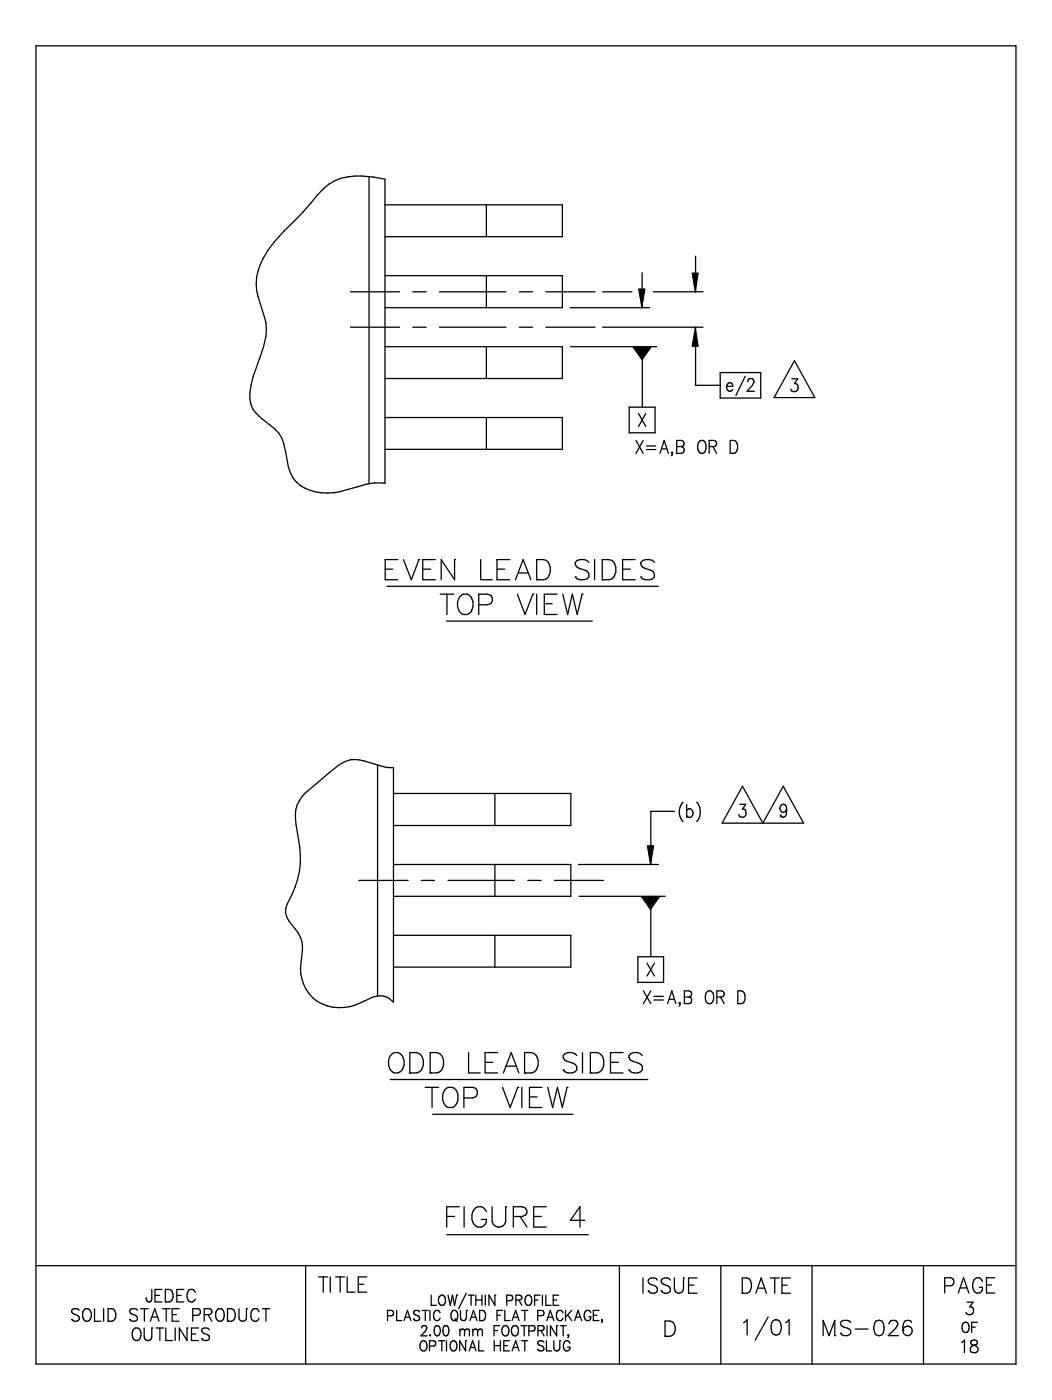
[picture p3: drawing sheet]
<svg xmlns="http://www.w3.org/2000/svg" width="210mm" height="280mm" viewBox="0 0 210 280" stroke-linecap="round" stroke-linejoin="round" font-family="sans-serif">
<g fill="none" stroke="#000" stroke-width=".25">
<path d="M7.2 9.2h195.5v263.1h-195.5zM64.6 37.6a9.6 9.6 0 0 1 7.6-2.5l2.4 .3 2.2 .4v60.7a10.3 10.3 0 0 0-5.5 .7 13.6 13.6 0 0 1-9.3 .7 6.3 6.3 0 0 1-4.7-5.8l-.3-1.8a6.7 6.7 0 0 0-2.2-4.7 17.9 17.9 0 0 1-4.4-3.9 6.5 6.5 0 0 1-.3-4.9l.4-1.7 1.4-3.9a11.6 11.6 0 0 0 .8-8l-1.2-4a9.6 9.6 0 0 1 1-7.5 28.3 28.3 0 0 1 6.2-7.6zM73.6 35.2v61.4M69.9 58.3h9.8M76.8 40.9h35.4v6.4h-35.4M76.8 55h35.4v6.4h-35.4M82.4 58.3h2.6M87.7 58.3h13.2M97 40.9v6.4M97 55v6.4M103.6 58.3h2.7M108.9 58.3h9.8"/>
<path d="M120.2 58.3h5.9M128.1 54.4v7M130.4 58.3h9.9M138.8 51.1v7.2M69.9 65.3h9.8M76.8 69.2h35.4v6.4h-35.4M82.4 65.3h2.6M87.7 65.3h13.2M97 69.2v6.4M103.6 65.3h2.7M108.9 65.3h9.8M113.7 61.4h15.9"/>
<path d="M113.8 69.2h17.2M120.2 65.3h20.1M128.2 69.2v12M138.8 65.3v11.6h4.9M143.7 74.4h8.1v5.1h-8.1zM145 77.1a.8 .8 0 0 0 .8 1l.4-.3M145.3 76.5l.2-.1a.61 .61 0 0 1 .7 .7h-1.2zM148.7 75.1l-1.9 3.9M149.2 76.2l.1-.4 .3-.2 .6 .1a.82 .82 0 0 1-.1 1.2l-1 1.2h1.4M158 75.6h1.2l-.7 1a.78 .78 0 0 1 .7 1.2 .78 .78 0 0 1-1.4-.1M158.5 72l4.1 7.4h-8.1zM76.8 83.4h35.4v6.3h-35.4"/>
<path d="M97 83.4v6.3M125.5 81.3h5.2v5.1h-5.2zM126.9 87.9l1.4 2.6M127.4 82.6l1.4 2.5M128.3 87.9l-1.4 2.6M128.8 82.6l-1.4 2.5M129 89h1.8M129 89.8h1.8M131.7 90.5l.8-2.6 .9 2.6M132 89.6h1M134.1 90.3v.2l-.1-.1zM134.2 90.4l-.2 .6"/>
<path d="M135 87.9h1a.62 .62 0 0 1 .5 .6 .62 .62 0 0 1-.5 .7 .68 .68 0 0 1 .5 .6 .68 .68 0 0 1-.5 .7h-1zM135 89.2h1M139.6 88.1l.2-.2a1.12 1.12 0 0 1 1.1 1.6 .84 .84 0 0 1-.9 1 .84 .84 0 0 1-.8-1 1.48 1.48 0 0 1 .4-1.4zM141.5 89.2h1a.62 .62 0 0 0 .5-.7 .62 .62 0 0 0-.5-.6h-1v2.6M142.3 89.2l.7 1.3M145.7 90.5h.1M145.7 87.9h.7a1.44 1.44 0 0 1 .8 1.3 1.44 1.44 0 0 1-.8 1.3h-.7zM76.9 113.6h1.5M77.2 117.1h54.1M79.4 111.7h-2.5v4h2.5M80.5 111.7l1.6 4 1.5-4M83.6 111.7h.1"/>
<path d="M84.3 113.6h1.6M86.8 111.7h-2.5v4h2.5M87.8 118.6h2.7M89.2 118.6v4.1M90.7 111.7h.1M90.7 111.7v4l-2.7-4v4M91.7 119.2a1.38 1.38 0 0 1 1.3-.6 1.38 1.38 0 0 1 1.2 1 2.29 2.29 0 0 1-1 3.1 1.88 1.88 0 0 1-1.9-2.6zM95.9 111.7v4h2.3M99.2 113.6h1.5M101.7 111.7h-2.5v4h2.5M102.8 115.7l1.6-4 1.5 4M103.2 118.6l1.6 4.1 1.5-4.1"/>
<path d="M103.4 114.4h1.9M106.3 118.6h.1M107.1 115.7h.1M107.1 111.7h1.3a2.21 2.21 0 0 1 1 3.5l-.4 .4-.6 .1h-1.3zM107.1 118.6v4.1M111.1 118.6h-2.5v4.1h2.5M112.3 118.6l1 4.1 .9-4.1 1 4.1 .9-4.1M114.8 115.2h.1M116.1 118.6h.1M117.5 112.3a1.85 1.85 0 0 0-2.7 0 1.08 1.08 0 0 0 .7 1.2l1.2 .3a.99 .99 0 0 1 .7 .8 .99 .99 0 0 1-.3 1 1.98 1.98 0 0 1-2.3-.4M118.6 111.7v4M120.2 115.7h.1"/>
<path d="M120.2 111.7h1.3a1.87 1.87 0 0 1 1.4 2.5 1.61 1.61 0 0 1-1.4 1.5h-1.3zM124.2 113.6h1.6M126.7 111.7h-2.5v4h2.5M127.9 115.2h.1M130.6 112.3a1.85 1.85 0 0 0-2.7 0 1.08 1.08 0 0 0 .7 1.2l1.2 .3a1 1 0 0 1 .4 1.8 1.98 1.98 0 0 1-2.3-.4M89 124h29.2M95.5 120.7h1.8a1.07 1.07 0 0 0 .9-1.3l-.3-.6-.6-.2h-1.8v4.1M108.6 120.5h1.6M60.9 158.4l4.7-4.1a7.2 7.2 0 0 1 5.2-2.7l1.9 .3 4.4 1.3 1.4 .1v46.8a3.6 3.6 0 0 0-4.1-1 15.1 15.1 0 0 1-5.7 2 7.6 7.6 0 0 1-8.7-8.8 7.7 7.7 0 0 0-.5-6l-.6-.8a4.6 4.6 0 0 1-1.9-4.2l.3-.9a18 18 0 0 0 2-14.2 10.4 10.4 0 0 1 0-5.5l.9-1.6zM75.3 152.7v46.1M78.5 158.4h35.4v6.4h-35.4M98.7 158.4v6.4"/>
<path d="M148.1 157l4.1 7.3 4.1-7.3 4 7.3h-16.2zM71.6 175.8h9.8M78.5 172.6h35.4v6.4h-35.4M84.1 175.8h2.6M89.4 175.8h13.2M98.7 172.6v6.4M105.3 175.8h2.7M110.6 175.8h9.8M115.4 172.6h16M115.5 179h17.2M129.9 162v10.6M129.9 179v12"/>
<path d="M129.9 162h4.7M136.3 160.2a2.84 2.84 0 0 0 0 3.8M137 160.6v2.6M137 161.8a.61 .61 0 0 1 .6-.4 .61 .61 0 0 1 .6 .4 .75 .75 0 0 1-.1 1.2 .75 .75 0 0 1-1.1-.2M139 160.2a2.96 2.96 0 0 1 0 3.8M147.6 160.6h1.2l-.7 1a.78 .78 0 0 1 .7 1.2 .78 .78 0 0 1-1.4-.1M155.7 162.8h.1M155.9 160.7a.6 .6 0 0 1 1 .3l.1 .5a.69 .69 0 0 1-.8 .7 .69 .69 0 0 1-.6-.9zM157 161.5a1.37 1.37 0 0 1-.6 1.7l-.6-.2-.1-.2M78.5 186.7h35.4v6.4h-35.4M98.7 186.7v6.4M127.3 191h5.1v5.1h-5.1z"/>
<path d="M128.4 197.8l1.5 2.6M129.1 192.3l1.5 2.6M129.9 197.8l-1.5 2.6M130.5 198.9h1.9M130.5 199.7h1.9M130.6 192.3l-1.5 2.6M133.5 199.5h1.1M136.5 197.8h1a.62 .62 0 0 1 .5 .6 .62 .62 0 0 1-.5 .7l.3 .1a.68 .68 0 0 1 .2 .7 .68 .68 0 0 1-.5 .5h-1zM136.5 199.1h1M140.9 198.2l.4-.4a1.11 1.11 0 0 1 1.1 1.6 .84 .84 0 0 1-.8 1 .84 .84 0 0 1-.9-1v-.6zM143 199.1h1a.62 .62 0 0 0 .5-.7 .62 .62 0 0 0-.5-.6h-1v2.6M143.7 199.1l.8 1.3"/>
<path d="M147.2 197.8h.7a1.45 1.45 0 0 1 0 2.6h-.7zM77.9 215.5h51.4M77.9 210.7a1.38 1.38 0 0 1 1.4-.6 1.38 1.38 0 0 1 1.1 1 2.29 2.29 0 0 1-1 3.1 1.86 1.86 0 0 1-1.9-2.5zM81.8 214.2h.1M81.8 210.1h1.3a2.17 2.17 0 0 1 1.4 2.1 2.17 2.17 0 0 1-1.4 2h-1.3zM84.9 217.1h2.6M85.8 214.2h.1M85.8 210.1h1.3a2.19 2.19 0 0 1 1 3.5l-.4 .4-.6 .2h-1.3zM86.2 217.1v4M88.7 217.6a1.48 1.48 0 0 1 1.7-.5 1.48 1.48 0 0 1 1 1.5 1.86 1.86 0 0 1-1.9 2.5 2.33 2.33 0 0 1-.8-3.5zM92.6 219.2h1.7a1.06 1.06 0 0 0 1-1 1.06 1.06 0 0 0-1-1.1h-1.7v4M93.5 210.1v4.1h2.3"/>
<path d="M96.8 212.1h1.5M99.3 210.1h-2.5v4.1h2.5M100.3 217.1l1.5 4 1.5-4M100.4 214.2l1.6-4.1 1.5 4.1M101 212.9h1.9M103.3 217.1h.1M104.1 217.1v4M104.7 214.2h.1M104.7 210.1h1.3a2.24 2.24 0 0 1 1 3.5l-.4 .4-.6 .2h-1.3zM105.6 219h1.6M108.1 217.1h-2.5v4h2.5M109.3 217.1l1 4 .9-4 1 4 .9-4"/>
<path d="M112.4 213.6h.1M113.1 217.1h.1M115.1 210.7a1.76 1.76 0 0 0-2.7 0 1.07 1.07 0 0 0 .7 1.2l1.2 .4a1 1 0 0 1 .4 1.7 1.83 1.83 0 0 1-2.3-.4M116.2 210.1v4.1M117.8 214.2h.1M117.8 210.1h1.3a2.19 2.19 0 0 1 1 3.5l-.4 .4-.6 .2h-1.3zM121.8 212.1h1.6M124.3 210.1h-2.5v4.1h2.5M125.5 213.6h.1M128.2 210.7a1.71 1.71 0 0 0-2.7 0 .98 .98 0 0 0 .8 1.2l1.1 .4a.97 .97 0 0 1 .8 .7 .97 .97 0 0 1-.4 1 1.75 1.75 0 0 1-2.3-.4M133.2 200.4l.8-2.6 .9 2.6M135.6 200.2v.2l-.1-.1z"/>
<path d="M135.7 200.3l-.2 .6M147.2 200.4h.1M86.3 222.5h28M7.2 252.7h195.5M30.3 257.4v1.9l-.1 .4a.51 .51 0 0 1-.9 0l-.1-.6M30.9 258.6h.9M32.3 257.4h-1.4v2.5h1.4M33 259.9h.1M33 257.4h.8a1.38 1.38 0 0 1 .8 1.3 1.38 1.38 0 0 1-.8 1.2h-.8zM35.3 258.6h.8M36.7 257.4h-1.4v2.5h1.4M39 258a.85 .85 0 0 0-1-.6 .85 .85 0 0 0-.7 1 1.11 1.11 0 0 0 1.1 1.5l.6-.6"/>
<path d="M61 252.7v19.6M63.6 254.9h1.8M64.5 254.9v3.1M65.9 254.9v3.1M67 254.9h1.8M67.9 254.9v3.1M69.3 254.9v3.1h1.5M71.5 256.4h1M73.2 254.9h-1.7v3.1h1.7M86 258.6v2h1.1M87.7 258.9a.67 .67 0 0 1 .8-.3 .67 .67 0 0 1 .4 .8v.4a.7 .7 0 0 1-.7 .8 .7 .7 0 0 1-.7-.8zM89.1 242.9h1.6"/>
<path d="M89.1 246.5h28.3M89.4 258.6l.5 2 .4-2 .4 2 .4-2M91.1 258.6h.1M91.6 240.9h-2.5v4.1M92.6 240.9v4.1M93 258.2l-1.5 3.1M93.4 258.6h1.2M94 258.6v2M94.9 258.6v2M94.9 259.6h1.3M96.2 258.6v2M96.8 258.6v2"/>
<path d="M97 241.9a1.48 1.48 0 0 0-1.7-1 1.48 1.48 0 0 0-1.1 1.6 1.86 1.86 0 0 0 1.9 2.5 1.43 1.43 0 0 0 .9-1.5h-.9M98.2 240.9v2.9a1.37 1.37 0 0 0 1.3 1.2 1.37 1.37 0 0 0 1.4-1.2v-2.9M98.7 258.6h.1M98.7 258.6v2l-1.1-2v2M100.9 240.9h.1M101.1 259.7h.8a.56 .56 0 0 0 .4-.6 .56 .56 0 0 0-.4-.5h-.8v2M102.4 242.9h1.8l.6-.2a.92 .92 0 0 0 0-1.6l-.6-.2h-1.8v4.1M102.9 259.6h.8l.2-.1 .2-.3a.51 .51 0 0 0-.4-.6h-.8v2M103.5 259.6l.6 1M103.8 242.9l1.3 2.1M104.9 258.9l.4-.3a1.07 1.07 0 0 1 .6 1.7l-.1 .2a.9 .9 0 0 1-1-.4 .9 .9 0 0 1 0-1zM106.5 242.9h1.5"/>
<path d="M106.7 259.6h.6M107.8 258.6h-1.1v2M108.2 258.6v2M108.9 258.6v2h1.1M109 240.9h-2.5v4.1h2.5M110.4 259.6h.7M111.5 258.6h-1.1v2h1.1M116.7 243.6h-2.9l1.9-2.7v4.1M123.6 252.7v19.6M128.3 255.2v3M129.3 257.7h.1M131.2 255.6a1.13 1.13 0 0 0-1.9 0 .8 .8 0 0 0 .6 .9l.8 .2a.77 .77 0 0 1 .5 .8 .77 .77 0 0 1-.7 .7h-.5l-.7-.5"/>
<path d="M131.9 257.7h.1M133.8 255.6a1.13 1.13 0 0 0-1.9 0 .77 .77 0 0 0 .6 .9l.7 .2a.77 .77 0 0 1 .6 .8 .77 .77 0 0 1-.7 .7h-.5l-.7-.5M134.6 255.2v2.1a.91 .91 0 0 0 .9 .9 .91 .91 0 0 0 .9-.9v-2.1M136.4 255.2h.1M137.4 256.6h1.1M139.1 255.2h-1.7v3h1.7M143.8 252.7v19.6M148.1 258.2h.1M148.1 255.2h.9a1.4 1.4 0 0 1 .9 1.8 1.28 1.28 0 0 1-.9 1.2h-.9zM150.8 258.2l1.1-3 1 3M151.2 257.2h1.3M153.7 255.2h1.8"/>
<path d="M154.6 255.2v3M156 256.6h1.1M157.7 255.2h-1.7v3h1.7M162 252.7v19.6M184.3 252.7v19.6M188.5 256.7h1.2a.82 .82 0 0 0 .6-.8 .82 .82 0 0 0-.6-.8h-1.2v3.1M191.2 258.2l1.1-3.1 1 3.1M191.6 257.1h1.3M192.9 260h1.3l-.7 .9a.8 .8 0 0 1 .8 .9 .8 .8 0 0 1-1 .7l-.4-.2-.2-.3M196 255.8a.94 .94 0 0 0-1.4-.5 1.89 1.89 0 0 0 .2 2.9h.6a1.01 1.01 0 0 0 .6-1.2h-.6M196.8 256.5h1M198.5 255.1h-1.7v3.1h1.7"/>
<path d="M14.3 263.4h.1M15.8 261.6a.84 .84 0 0 0-.8-.3 .84 .84 0 0 0-.7 .6 1.69 1.69 0 0 0 1.3 .8l.2 .4v.3a.98 .98 0 0 1-1.5 0M16.9 261.4a.89 .89 0 0 1 1.3 .8 1.15 1.15 0 0 1-1.1 1.6 1.58 1.58 0 0 1-.2-2.4zM18.9 261.3v2.5h1.3M20.7 261.3v2.5M21.6 263.8h.1M21.6 261.3h.7a1.38 1.38 0 0 1 .8 1.2 1.38 1.38 0 0 1-.8 1.3h-.7zM25.9 263.4h.1M26.8 265.2a.89 .89 0 0 1 1.3 .9 1.22 1.22 0 0 1-.6 1.5 1.11 1.11 0 0 1-1.1-1.5zM27.4 261.6a.84 .84 0 0 0-.8-.3 .84 .84 0 0 0-.7 .6l.2 .3 .9 .4a.66 .66 0 0 1 .2 1.1 1.01 1.01 0 0 1-1.3-.3M28 261.3h1.6M28.8 265.1v1.8a.76 .76 0 0 0 .7 .7 .76 .76 0 0 0 .8-.7v-1.8"/>
<path d="M28.8 261.3v2.5M30 263.8l.9-2.5 .8 2.5M30.3 265.1h.1M30.3 262.9h1.1M31.1 265.1h1.6M31.9 265.1v2.5M32.4 261.3h1.5M33.1 265.1v2.5h1.3M33.2 261.3v2.5M34.4 262.5h.8M34.9 265.1v2.5M35.8 261.3h-1.4v2.5h1.4"/>
<path d="M37.3 265.1h.1M37.3 265.1v2.5l-1.5-2.5v2.5M38.2 266.3h.9M38.5 262.6h.9a.66 .66 0 0 0 .6-.7 .66 .66 0 0 0-.6-.6h-.9v2.5M39.6 265.1h-1.4v2.5h1.4M40.2 267.3h.1M40.7 262.5h1a.59 .59 0 0 0 .6-.6 .59 .59 0 0 0-.6-.6h-1v2.5M41.5 262.5l.8 1.3M41.8 265.5a.84 .84 0 0 0-.9-.4 .84 .84 0 0 0-.7 .6l.2 .4 1.3 .6 .1 .6a.98 .98 0 0 1-1.6 0M43.5 261.4a.85 .85 0 0 1 .9 0 .85 .85 0 0 1 .3 .8 1.11 1.11 0 0 1-1 1.6 1.58 1.58 0 0 1-.2-2.4zM45.4 263.8h.1M45.4 261.3h.8a1.38 1.38 0 0 1 .8 1.2 1.38 1.38 0 0 1-.8 1.3h-.8z"/>
<path d="M47.7 261.3v1.8a.74 .74 0 0 0 .7 .7 .74 .74 0 0 0 .8-.7v-1.8M49.2 261.3h.1M51.7 261.9a.82 .82 0 0 0-1-.6 .82 .82 0 0 0-.6 .9 1.11 1.11 0 0 0 1 1.6l.5-.4 .1-.2M52.3 261.3h1.5M53.1 261.3v2.5M77.3 262.7h.8l.2-.1 .2-.3a.54 .54 0 0 0-.4-.7h-.8v2.1M79.1 261.6v2.1h1.1M80.6 263.7l.7-2.1 .7 2.1M80.9 263h.8M82.5 263.4h.1M83.7 261.9a.64 .64 0 0 0-.6-.3 .64 .64 0 0 0-.6 .5l.4 .4 .6 .3a.51 .51 0 0 1 .2 .5 .51 .51 0 0 1-.4 .4l-.6-.1-.2-.2M84 268a.67 .67 0 0 1 .8-.3 .67 .67 0 0 1 .4 .8v.5a.7 .7 0 0 1-.7 .7 .7 .7 0 0 1-.7-.7z"/>
<path d="M84.1 265.1l.1-.3 .3-.1 .6 .1a.72 .72 0 0 1-.2 .9l-.9 1h1.2M84.3 261.6h1.1M84.9 261.6v2.1M85.7 268.7h.8l.3-.1a.56 .56 0 0 0-.3-.9h-.8v2M85.8 261.6v2.1M85.8 266.5v.2l.1-.1M86.9 264.8l.4-.1a1.2 1.2 0 0 1 0 2h-.2a1.43 1.43 0 0 1-.2-1.9zM87.1 264.7h.1M87.5 267.7h1.3M87.8 262.1a.67 .67 0 0 0-.8-.5 .67 .67 0 0 0-.5 .8 .92 .92 0 0 0 .9 1.3l.4-.5M88.2 267.7v2M88.6 264.8l.4-.1a1.12 1.12 0 0 1 .5 1.6l-.2 .3-.4 .1a1.43 1.43 0 0 1-.3-1.9z"/>
<path d="M88.9 264.7h.1M89.1 267.7v2M90.1 267.8l.2-.1a1.07 1.07 0 0 1 .7 1.7l-.2 .2a.9 .9 0 0 1-1-.4 .9 .9 0 0 1 .1-1zM90.3 261.7l.2-.1a1.08 1.08 0 0 1 .9 .8 1.08 1.08 0 0 1-.4 1.2l-.2 .1a1.08 1.08 0 0 1-.9-.8 1.08 1.08 0 0 1 .4-1.2zM90.7 263.3l.5 .5M91.8 265.7l.4-.3h.4l.1 .3M91.8 265.4v1.3M91.9 261.6v1.5a.59 .59 0 0 0 .6 .6 .59 .59 0 0 0 .6-.6v-1.5M92.7 265.7l.4-.3h.5l.1 1.3M92.7 265.7v1M92.9 267.7h.1M92.9 267.7v2l-1.2-2v2"/>
<path d="M93.1 261.6h.1M93.6 269.7l.7-2 .7 2M93.8 263.7l.7-2.1 .7 2.1M93.9 269h.8M94 263h.9M94.3 265.7l.5-.3h.4l.1 .3M94.3 265.4v1.3M95.3 265.7l.4-.3h.5v1.3M95.3 265.7v1M95.5 267.7v2h1M95.7 263.7h.1M95.7 261.6a1.09 1.09 0 0 1 1.2 .7 1.09 1.09 0 0 1-.4 1.3l-.8 .1z"/>
<path d="M98.6 265.6h.7M98.6 267.7v2M98.6 268.7h1.2M99.2 262.6h.6M99.7 264.7h-1.1v2M99.8 267.7v2M100.3 261.6h-1.1v2.1M100.5 264.8a.91 .91 0 0 1 1 .3 .91 .91 0 0 1 0 1.1 .63 .63 0 0 1-1 .4l-.4-.7 .1-.8zM100.5 268.7h.7M100.7 261.6v2.1h1M101.7 267.7h-1.2v2h1.2M102.2 263.7l.7-2.1 .7 2.1"/>
<path d="M102.2 269.7l.7-2 .7 2M102.4 264.8a.91 .91 0 0 1 1 .3 .91 .91 0 0 1 0 1.1 .67 .67 0 0 1-.8 .5 .67 .67 0 0 1-.6-.8l.1-.8zM102.4 263h.9M102.4 269h.9M103.9 264.7h1.3M104.1 261.6h1.2M104.1 267.7h1.2M104.6 264.7v2M104.7 261.6v2.1M104.7 267.7v2M105.5 265.7h.8a.54 .54 0 0 0 .5-.5 .54 .54 0 0 0-.5-.5h-.8v2M107.3 269.4h.1"/>
<path d="M107.3 262.7h.8l.3-.1 .1-.3a.54 .54 0 0 0-.4-.7h-.8v2.1M107.3 265.6h.8a.49 .49 0 0 0 .5-.4 .49 .49 0 0 0-.5-.5h-.8v2M107.9 265.6l.7 1.1M108.5 268a.66 .66 0 0 0-.7-.4 .66 .66 0 0 0-.5 .6l.2 .3 .9 .4a.48 .48 0 0 1 .1 .5 .48 .48 0 0 1-.4 .3l-.6-.1-.2-.2M109 267.7v2h1.1M109.1 263.7l.7-2.1 .7 2.1M109.2 264.7v2M109.4 263h.9M110.5 267.7v1.5a.59 .59 0 0 0 .6 .5 .59 .59 0 0 0 .6-.5v-1.5M111.1 264.7h.1M111.1 264.7v2l-1.3-2v2M111.7 267.7h.1"/>
<path d="M111.8 264.7h1.2M112.3 262.1a.67 .67 0 0 0-.8-.5 .67 .67 0 0 0-.5 .8 .92 .92 0 0 0 .9 1.3l.4-.5M112.4 264.7v2M112.8 261.6v2.1M113.3 262.5l.8 1.2M113.4 266.5v.2zM113.5 266.6l-.2 .5M113.7 268.2a.67 .67 0 0 0-.8-.5 .67 .67 0 0 0-.5 .8v.5a.67 .67 0 0 0 .7 .7 .67 .67 0 0 0 .6-.7h-.4M114.1 261.6l-1.3 1.4M114.7 263.7l.6-2.1 .8 2.1M114.9 263h.9M117.9 262.1a.67 .67 0 0 0-.8-.5 .67 .67 0 0 0-.5 .8 .92 .92 0 0 0 .9 1.3 .7 .7 0 0 0 .4-.8h-.4"/>
<path d="M118.4 262.6h.7M119.5 261.6h-1.1v2.1h1.1M120.1 263.4v.3zM120.2 263.6l-.2 .4M132.7 266.8h.1M132.7 263.7h1a1.62 1.62 0 0 1 1.1 1.6 1.62 1.62 0 0 1-1.1 1.5h-1zM148.4 264.1l.7-.6v3M153.3 262.9l-2.6 4.7M154.3 263.7a.94 .94 0 0 1 1.4 .4 2.26 2.26 0 0 1-.3 2.3 .94 .94 0 0 1-1.4-.5 2.57 2.57 0 0 1 .3-2.2zM154.7 263.5h.1M156.7 264.1l.8-.6v3M164.2 266.7v-3.1l1.2 3.1 1.2-3.1v3.1"/>
<path d="M166.6 266.7h.1M167.7 266.2h.1M169.7 264a1.36 1.36 0 0 0-2 0 .85 .85 0 0 0 .6 .9l.8 .3a.73 .73 0 0 1 .6 .5 .73 .73 0 0 1-.3 .8 1.31 1.31 0 0 1-1.7-.3M170.6 265.4h2.6M174.8 263.7a1.03 1.03 0 0 1 1.5 .5 2.57 2.57 0 0 1-.3 2.3 .94 .94 0 0 1-1.5-.4 2.49 2.49 0 0 1 .3-2.4zM175.2 263.6h.1M177.4 264.3a.71 .71 0 0 1 .6-.7h.5a.74 .74 0 0 1 .5 1.2l-1.8 1.9h2.1M180.1 265.6h.1M181.9 264a.94 .94 0 0 0-1.3-.3l-.3 .5-.2 1.4M191.9 268l.5-.4v2.5M192.3 264.1l.2-.1a.98 .98 0 0 1 .8 1.6 .67 .67 0 0 1-.8 .4 .67 .67 0 0 1-.5-.7 1.3 1.3 0 0 1 .3-1.2zM193.8 267.7a.48 .48 0 0 0 .2 .8 .91 .91 0 0 1 1 .4 .91 .91 0 0 1-.1 1.1 .91 .91 0 0 1-1.3-.4 .94 .94 0 0 1 1.1-1.1 .48 .48 0 0 0 .2-.8l-.3-.1z"/>
<path d="M193.9 265h.7M195 264h-1.1v2"/>
<circle cx="181.1" cy="265.7" r=".93"/>
</g>
<g fill="#000" stroke="#000" stroke-width=".2">
<path d="M127.4 57.7h1.3l-.6 3.8z" fill-rule="evenodd"/>
<path d="M138.1 54.5h1.2l-.6 3.8z" fill-rule="evenodd"/>
<path d="M126.3 69.3h3.6l-1.8 2.5z" fill-rule="evenodd"/>
<path d="M138.7 65.4l.6 3.8h-1.2z" fill-rule="evenodd"/>
<path d="M129.2 168.9h1.2l-.6 3.8z" fill-rule="evenodd"/>
<path d="M128 179h3.6l-1.8 2.6z" fill-rule="evenodd"/>
</g>
</svg>
